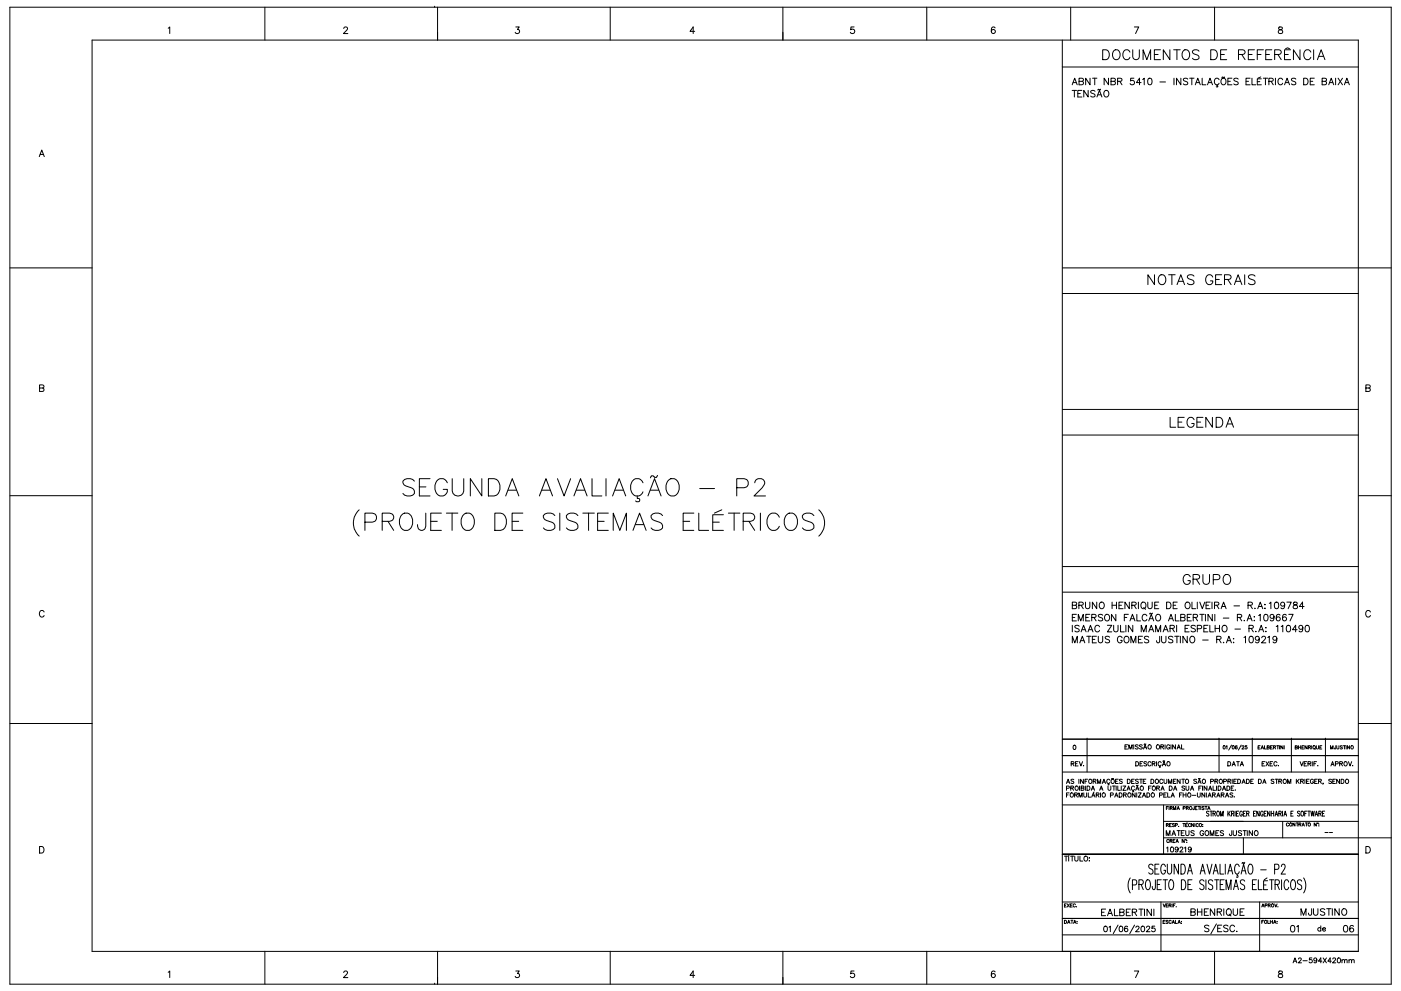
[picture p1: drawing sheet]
<svg xmlns="http://www.w3.org/2000/svg" width="594mm" height="420mm" viewBox="0 0 594 420" stroke-linecap="round" stroke-linejoin="round" font-family="sans-serif">
<defs><g id="words">
<text font-size="17.2" x="170" y="213.8">SEGUNDA AVALIAÇÃO - P2</text>
<text font-size="16.8" x="148.9" y="228.6">(PROJETO DE SISTEMAS ELÉTRICOS)</text>
<text font-size="8.8" x="466.7" y="26.5">DOCUMENTOS DE REFERÊNCIA</text>
<g font-size="7.9">
<text x="485.8" y="122.1">NOTAS GERAIS</text>
<text x="495.3" y="182.4">LEGENDA</text>
<text x="500.9" y="249.1">GRUPO</text>
</g>
<g font-size="6.2">
<text x="466.4" y="389.5">EALBERTINI</text>
<text x="504.1" y="389.5">BHENRIQUE</text>
<text x="550.7" y="389.5">MJUSTINO</text>
<text x="546.5" y="396.5">01 06</text>
</g>
<text font-size="5.7" x="557.7" y="396.2">de</text>
<g font-size="5.3">
<text x="493.5" y="355.6">MATEUS GOMES JUSTINO</text>
<text x="493.9" y="362.3">109219</text>
<text x="547.5" y="409.6">A2-594X420mm</text>
</g>
<g font-size="4.9">
<text x="453.3" y="326">REV.</text>
<text x="519.6" y="326">DATA</text>
<text x="534.5" y="326">EXEC.</text>
<text x="563.4" y="326">APROV.</text>
</g>
<g font-size="4">
<text x="450.5" y="392.6">DATA:</text>
<text x="534.1" y="392.6">FOLHA:</text>
</g>
<text font-size="2.6" x="560.9" y="354.2">--</text>
</g></defs>
<!-- layer: Texto capa -->
<g fill="none" stroke="#000" stroke-width=".42">
<path d="M454.6 36l1.1-2.8 1.1 2.8M454.6 38.3h1.9M455 35h1.4M455.6 38.3v2.8M457 39.7h1.1M457.6 34.5l1.6-.1 .2-.7-.6-.5h-1.2v2.8l1.7-.3 .1-.7-.6-.5M458.8 38.3h-1.8v2.8h1.8M461.4 38.3v2.8l-1.8-2.8v2.8M462.2 33.2v2.8l-1.8-2.8v2.8M463.3 33.2h1.8M464.2 33.2v2.8M464.3 38.7l-.6-.4-1.2 .4 .2 .7 1.4 .5 .2 .4v.4l-.6 .4-1.2-.4"/>
<path d="M466.2 38.1l-.4-.2-.3 .3M466.7 37.8l-.5 .3M468.3 38.7l.3-.2a1.3 1.3 0 0 1 1.6 1.2 1.3 1.3 0 0 1-1.6 1.3l-.5-.9zM470.1 33.2v2.8l-1.9-2.8v2.8M471.1 34.5l1.6-.1 .1-1-1.7-.2v2.8l1.7-.3 .2-.7-.7-.5M473.9 34.5l1.6-.1 .3-.7-.7-.5h-1.2v2.8M474.8 34.5l1 1.5M480.8 33.2h-1.3l-.2 1.2a.99 .99 0 0 1 1.5-.1 .99 .99 0 0 1-.1 1.5 .99 .99 0 0 1-1.5-.4M483.9 35h-2l1.3-1.8v2.8M484.5 33.7l.7-.5v2.8M487 33.3a.92 .92 0 0 1 1.4 .4l.1 .7a1.2 1.2 0 0 1-1 1.6 1.8 1.8 0 0 1-.5-2.7zM491.8 34.8h2.4"/>
<path d="M497.8 33.2v2.8M500.7 33.2v2.8l-1.8-2.8v2.8M503.7 33.6l-.7-.4-1.2 .4 .3 .6 1.6 .9v.4l-.7 .5-1.2-.5M504.4 33.2h1.9M505.4 33.2v2.8M506.8 36l1.1-2.8 1.1 2.8M507.2 35h1.4M509.8 33.2v2.8h1.6M512 36l1.1-2.8 1.1 2.8M512.4 35h1.4M516 36l.4 .7h-.7M516.9 33.8a1.02 1.02 0 0 0-1.1-.6 1.02 1.02 0 0 0-.9 1v.7a1.02 1.02 0 0 0 .9 1.1 1.02 1.02 0 0 0 1.1-.7"/>
<path d="M518.3 33.3a1.31 1.31 0 0 1 1.6 1.2 1.31 1.31 0 0 1-1.6 1.3l-.6-.9v-.7zM519.3 32.6l-.3 .4-.6-.3-.3 .3M520.7 34.5h1M522.4 33.2h-1.7v2.8h1.7M525 33.6l-.6-.4-1.2 .4 .2 .6 1.6 .9v.4l-.6 .5-1.2-.5M528.4 34.5h1M530.1 33.2h-1.7v2.8h1.7M530.9 33.2v2.8h1.6M533.1 34.6h1.1M534.6 32.6l-1.2 .6M534.9 33.4h-1.8v2.6h1.8M535.7 33.2h1.8"/>
<path d="M536.6 33.2v2.8M538.1 34.5l1.5-.1 .2-1-1.7-.2v2.8M539 34.5l.9 1.5M540.8 33.2v2.8M543.9 33.8a1.02 1.02 0 0 0-1.2-.6 1.02 1.02 0 0 0-.8 1v.7a1.02 1.02 0 0 0 .8 1.1 1.02 1.02 0 0 0 1.2-.7M544.7 36l1.1-2.8 1 2.8M545.1 35h1.3M549.5 33.6l-.7-.4-1.2 .4 .3 .6 1.6 .9v.4l-.7 .5-1.2-.5M552.8 33.2h.9a1.5 1.5 0 0 1 1 1.4 1.5 1.5 0 0 1-1 1.4h-.9zM555.6 34.5h1.1M557.3 33.2h-1.7v2.8h1.7M560.6 34.5l1.6-.1 .3-.7-.7-.5h-1.2v2.8l1.8-.3 .1-.7-.7-.5"/>
<path d="M563.4 36l1.1-2.8 1.1 2.8M563.8 35h1.4M566.3 33.2v2.8M567.4 33.2l1.9 2.8M569.3 33.2l-1.9 2.8M570.1 36l1-2.8 1.1 2.8M570.5 35h1.3M465.1 41.1l1.1-2.8 1.1 2.8M465.5 40.2h1.4M454.7 256.6l1.6-.1 .1-1-1.7-.2v2.8l1.7-.3 .2-.7-.7-.5M457.5 256.6l1.6-.1 .1-1-1.7-.2v2.8M458.4 256.6l1 1.5"/>
<path d="M460.3 255.3v2l.8 .8 .9-.4 .1-2.4M465.1 255.3v2.8l-1.9-2.8v2.8M466.4 255.7l.3-.3a1.3 1.3 0 0 1 1.6 1.3 1.3 1.3 0 0 1-1.6 1.2l-.6-.9zM471.6 255.3v2.8M471.6 256.6h1.8M473.4 255.3v2.8M474.5 256.6h1.1M476.2 255.3h-1.7v2.8h1.7M478.9 255.3v2.8l-1.9-2.8v2.8M479.9 256.6l1.6-.1 .2-1-1.8-.2v2.8M480.9 256.6l.9 1.5M482.7 255.3v2.8"/>
<path d="M484.1 255.7l.2-.3a1.3 1.3 0 0 1 1.7 1.3 1.3 1.3 0 0 1-1.7 1.2l-.5-.9zM485 257.5l.8 .8M486.7 255.3v2l.8 .8 .9-.4 .2-2.4M488.7 259.9l-.2 .3M489.6 256.6h1.1M491.4 255.3h-1.8v2.8h1.8M494.7 255.3h.9a1.49 1.49 0 0 1 1 1.4 1.49 1.49 0 0 1-1 1.4h-.9zM497.5 256.6h1M499.2 255.3h-1.7v2.8h1.7M502.8 255.7l.3-.3a1.3 1.3 0 0 1 1.6 1.3 1.3 1.3 0 0 1-1.6 1.2l-.6-.9zM505.4 255.3v2.8h1.6M507.7 255.3v2.8"/>
<path d="M508.8 255.3l1 2.8 1.1-2.8M511.4 256.6h1.1M513.1 255.3h-1.7v2.8h1.7M513.9 255.3v2.8M515 256.6l1.6-.1 .1-1-1.7-.2v2.8M515.9 256.6l1 1.5M517.8 258.1l1.1-2.8 1 2.8M518.2 257.1h1.3M523.2 256.9h2.4M529.2 256.6l1.6-.1 .1-1-1.7-.2v2.8M530.1 256.6l1 1.5M532.1 257.8l.2 .1"/>
<path d="M533.3 258.1l1.1-2.8 1.1 2.8M533.7 257.1h1.4M536.3 256.3h.2zM536.3 257.9h.2zM538.2 255.8l.7-.5v2.8M540.8 255.4a.89 .89 0 0 1 1.3 .4l.1 .7a1.2 1.2 0 0 1-1 1.6 1.77 1.77 0 0 1-.4-2.7zM544.7 256.2a.87 .87 0 0 1-1.1 .7 .87 .87 0 0 1-.4-1.3 .87 .87 0 0 1 1.4 .1l.1 .5a1.31 1.31 0 0 1-1 1.9l-.5-.4M545.7 255.3h1.8l-1.3 2.8M548.6 255.4v.8l1.2 .4 .4 .5a.93 .93 0 0 1-.9 1 .93 .93 0 0 1-1-1l1.8-1.2-.2-.5zM553 257.1h-2l1.3-1.8v2.8M454.7 272.6v-2.8l1.1 2.8 1-2.8v2.8M454.7 265.1v2.8"/>
<path d="M454.7 261.8h1.1M456.4 260.5h-1.7v2.7h1.7M457.2 263.2v-2.7l1.1 2.7 1.1-2.7v2.7M457.6 265.5l-.6-.4-1.2 .4 .2 .7 1.6 .9v.4l-.6 .4-1.2-.4M457.9 272.6l1-2.8 1.1 2.8M458.3 271.6h1.3M458.4 267.9l1.1-2.8 1 2.8M458.8 267h1.3M460.4 261.8h1.1M460.8 269.8h1.9M461.3 267.9l1.1-2.8 1.1 2.8M461.7 267h1.4"/>
<path d="M461.7 269.8v2.8M462.1 260.5h-1.7v2.7h1.7M462.9 261.8l1.6-.1 .2-1-1.8-.2v2.7M463.2 271.1h1.1M463.9 261.8l.9 1.4M464.9 269.8h-1.7v2.8h1.7M465.7 269.8v1.9l.8 .9 .9-.4 .2-2.4M466.3 265.8a1.02 1.02 0 0 0-1.2-.7 1.02 1.02 0 0 0-.8 1.1v.6a1.03 1.03 0 0 0 .8 1.1 1.03 1.03 0 0 0 1.2-.7M467.6 260.9l-.7-.4-1.2 .4 .3 .6 1.3 .6 .3 .4v.4l-.7 .3-1.2-.3M468.6 260.9l.3-.3a1.31 1.31 0 0 1 1.6 1.3 1.31 1.31 0 0 1-1.6 1.2l-.5-.9zM469.6 265.1h1.8l-1.8 2.8h1.8M470.5 270.2l-.7-.4-1.2 .4 .3 .6 1.6 .9v.5l-.7 .4-1.2-.4"/>
<path d="M472.2 265.1v2l.8 .8 1-.4 .1-2.4M473.2 260.5v2.7l-1.9-2.7v2.7M475.2 265.1v2.8h1.6M475.8 270.4a1.02 1.02 0 0 0-1.2-.6 1.02 1.02 0 0 0-.8 1v.7a1 1 0 0 0 1 1.1 1 1 0 0 0 1-1.1h-.6M476.8 261.8h1M476.9 270.2l.2-.3a1.3 1.3 0 0 1 1.7 1.3 1.3 1.3 0 0 1-1.7 1.2l-.5-.9zM477.4 265.1v2.8M478.5 260.5h-1.7v2.7M479.1 263.2l1.1-2.7 1.1 2.7M479.5 272.6v-2.8l1.1 2.8 1.1-2.8v2.8M479.5 262.3h1.4M480.3 265.1v2.8l-1.8-2.8v2.8"/>
<path d="M482.1 260.5v2.7h1.6M482.7 271.1h1.1M483.9 267.9v-2.8l1.1 2.8 1-2.8v2.8M484.5 269.8h-1.8v2.8h1.8M486.3 261.1a1.03 1.03 0 0 0-1.2-.6 1.03 1.03 0 0 0-.8 1v.7a1.02 1.02 0 0 0 .8 1.1 1.02 1.02 0 0 0 1.2-.7M487.1 263.2l1.1-2.7 1 2.7M487.1 267.9l1.1-2.8 1 2.8M487.1 270.2l-.7-.4-1.2 .4 .3 .6 1.6 .9v.5l-.7 .4-1.2-.4M487.5 262.3h1.3M487.5 267h1.3M488 260.1l.1 .1M488 260.1l-.5 .2"/>
<path d="M488.1 260.2h.4M490 267.9v-2.8l1.1 2.8 1.1-2.8v2.8M490.3 260.9l.3-.3a1.31 1.31 0 0 1 1.6 1.3 1.31 1.31 0 0 1-1.6 1.2l-.6-.9zM491.8 269.8l-.2 2.5-.9 .1-.3-.8M492.6 269.8v1.9l.8 .9 .9-.4 .1-2.4M493.2 267.9l1.1-2.8 1 2.8M493.6 267h1.3M495.5 263.2l1-2.7 1.1 2.7M495.9 262.3h1.3M496.1 266.4l1.6-.1 .3-.7-.7-.5h-1.2v2.8M497.1 266.4l.9 1.5M497.3 270.2l-.6-.4-1.2 .4 .2 .6 1.6 .9v.5l-.6 .4-1.2-.4"/>
<path d="M498.1 269.8h1.9M498.4 260.5v2.7h1.6M498.9 265.1v2.8M499.1 269.8v2.8M500.5 269.8v2.8M500.7 261.8l1.5-.1 .2-1-1.7-.2v2.7l1.7-.2 .1-.7-.6-.5M502.5 266.4h1.1M503.4 269.8v2.8l-1.8-2.8v2.8M503.4 261.8h1.1M504.2 265.1h-1.7v2.8h1.7M504.8 270.2l.2-.3a1.3 1.3 0 0 1 1.7 1.3 1.3 1.3 0 0 1-1.7 1.2l-.5-.9zM505.2 260.5h-1.8v2.7h1.8"/>
<path d="M506 261.8l1.6-.1 .1-1-1.7-.2v2.7M506.9 265.5l-.7-.4-1.2 .4 .3 .7 1.6 .9v.4l-.7 .4-1.2-.4M506.9 261.8l.9 1.4M507.7 266.6l1.6-.2 .3-.4-.2-.6-1.7-.3v2.8M508.8 260.5h1.8M509.7 260.5v2.7M510 271.4h2.3M510.5 266.4h1M511.1 260.5v2.7M512.2 265.1h-1.7v2.8h1.7M513 265.1v2.8h1.6M514.1 260.5v2.7l-1.9-2.7v2.7"/>
<path d="M515.1 260.5v2.7M515.3 266.4h1.8M515.3 265.1v2.8M515.9 271.1l1.6-.1 .2-1-1.8-.2v2.8M516.9 271.1l.9 1.5M517.1 265.1v2.8M518.4 265.5l.3-.3a1.31 1.31 0 0 1 1.7 1.3 1.31 1.31 0 0 1-1.7 1.3l-.5-1zM518.7 262.1h2.4M518.9 272.3l.1 .1M520 272.6l1.1-2.8 1.1 2.8M520.4 271.6h1.4M523 270.8h.2z"/>
<path d="M523 272.4h.2zM523.6 266.7h2.4M524.7 261.8l1.6-.1 .3-.7-.7-.5h-1.2v2.7M525.6 261.8l1 1.4M527.5 270.3l.7-.5v2.8M527.6 263l.2 .1M528.8 263.2l1.1-2.7 1 2.7M529.2 262.3h1.3M529.6 266.4l1.6-.1 .1-.9-1.7-.3v2.8M530 269.9a.91 .91 0 0 1 1.3 .4l.2 .7a1.19 1.19 0 0 1-1.1 1.6 1.79 1.79 0 0 1-.4-2.7zM530.5 266.4l1 1.5M531.7 261.5h.3z"/>
<path d="M531.9 263v.2zM532.5 267.6l.2 .2M533.7 261l.7-.5v2.7M533.7 267.9l1.1-2.8 1.1 2.8M534 270.7a.86 .86 0 0 1-1.2 .7 .86 .86 0 0 1-.3-1.3 .86 .86 0 0 1 1.4 .1l.1 .5a1.32 1.32 0 0 1-1.1 1.9l-.5-.4M534.1 267h1.4M535.1 270.4l.5-.6h.5l.6 .5-.4 .9-1.4 1.4h1.9M536.3 260.6a.92 .92 0 0 1 1.3 .4l.1 .7a1.19 1.19 0 0 1-1 1.5 1.79 1.79 0 0 1-.4-2.6zM536.7 266.2h.2zM536.8 267.6v.3zM537.6 270.3l.6-.5v2.8M540.2 261.4a.87 .87 0 0 1-1.1 .7 .87 .87 0 0 1-.4-1.3 .87 .87 0 0 1 1.4 .1l.1 .5a1.31 1.31 0 0 1-1 1.8l-.6-.3"/>
<path d="M541.2 265.6l.6-.5v2.8M541.4 270.7a.86 .86 0 0 1-1.1 .7 .86 .86 0 0 1-.4-1.3 .86 .86 0 0 1 1.4 .1l.1 .5a1.32 1.32 0 0 1-1 1.9l-.6-.4M542.8 260.9l-.2-.3a.92 .92 0 0 0-1.3 .4v1.9a.87 .87 0 0 0 1.4 .1 .87 .87 0 0 0-.3-1.4 .87 .87 0 0 0-1.2 .7M543.3 265.6l.7-.5v2.8M545.4 260.9l-.1-.3a.92 .92 0 0 0-1.3 .4v1.9a.87 .87 0 0 0 1.3 .1 .87 .87 0 0 0-.3-1.4 .87 .87 0 0 0-1.2 .7M545.8 265.2a.91 .91 0 0 1 1.3 .4l.2 .7a1.2 1.2 0 0 1-1.1 1.6 1.78 1.78 0 0 1-.4-2.7zM546.5 260.5h1.8l-1.3 2.7M550.1 267h-2l1.3-1.9v2.8M552.5 266a.87 .87 0 0 1-1.2 .8 .87 .87 0 0 1-.4-1.4 .87 .87 0 0 1 1.4 .1l.2 .5a1.3 1.3 0 0 1-1.1 1.9l-.5-.4M553.8 265.2a.91 .91 0 0 1 1.3 .4l.1 .7a1.2 1.2 0 0 1-1 1.6 1.78 1.78 0 0 1-.4-2.7zM455.3 316a.83 .83 0 0 1 .9 .9 .83 .83 0 0 1-.9 .8l-.3-.7zM477 316.6h.7"/>
<path d="M478.1 315.8h-1.1v1.8h1.1M478.7 317.6v-1.8l.7 1.8 .7-1.8v1.8M480.7 315.8v1.8M482.6 316l-.4-.2-.8 .2 1.2 1.1-.4 .5-.8-.3M484.4 316l-.5-.2-.7 .2 1.2 1.1-.5 .5-.7-.3M484.9 317.6l.7-1.8 .7 1.8M485.1 317h.9M485.9 315.4l-.8 .3M492.2 316.6l1.1-.1v-.6l-1.1-.1v1.8M492.8 316.6l.6 1M494 315.8v1.8M496 316.2a.66 .66 0 0 0-.7-.4 .66 .66 0 0 0-.6 .7v.4a.65 .65 0 0 0 .7 .7 .65 .65 0 0 0 .6-.7h-.4"/>
<path d="M496.5 315.8v1.8M498.4 315.8v1.8l-1.2-1.8v1.8M499.1 317.6l.7-1.8 .7 1.8M499.4 317h.9M501 315.8v1.8h1.1M520 316.4l.3-.2v1.4M522.2 315.9l-1.2 2.1M524.6 316.4l-.1-.2a.64 .64 0 0 0-.7 .6 .64 .64 0 0 0 .7 .7 .43 .43 0 0 0 0-.7 .43 .43 0 0 0-.7 .3M526.3 315.9l-1.2 2.1M526.7 316.5l.5-.3 .3 .4-.9 1h.9M528.7 316.2h-.6l-.1 .6a.49 .49 0 0 1 .7-.1 .49 .49 0 0 1-.1 .8 .49 .49 0 0 1-.7-.2M533.5 316.8h.5"/>
<path d="M534.3 316.2h-.8v1.4h.8M534.7 317.6l.6-1.4 .5 1.4M534.9 317.1h.7M536.2 316.2v1.4h.8M537.3 316.8h.8l.1-.5-.9-.1v1.4l.9-.2-.3-.6M538.7 316.8h.5M539.6 316.2h-.9v1.4h.9M540 316.8h.8v-.5l-.8-.1v1.4M540.4 316.8l.5 .8M541.4 316.2h.9M541.8 316.2v1.4M542.6 316.2v1.4"/>
<path d="M544 316.2v1.4l-.9-1.4v1.4M544.6 316.2v1.4M549.2 316.8h.8l.2-.4-1-.2v1.4l.9-.2-.3-.6M550.6 316.8h.9M550.6 316.2v1.4M551.5 316.2v1.4M552.1 316.8h.5M552.9 316.2h-.8v1.4h.8M554.3 316.2v1.4l-1-1.4v1.4M554.8 316.8h.8l.1-.4-.9-.2v1.4M555.3 316.8l.4 .8M556.2 316.2v1.4"/>
<path d="M557.3 317.3l.4 .4M558.2 316.2v1l.4 .4 .4-.2 .1-1.2M559.7 316.8h.5M560.5 316.2h-.8v1.4h.8M564.2 317.6v-1.4l.5 1.4 .5-1.4v1.4M566.4 316.2v1.2l-.5 .1-.1-.4M566.8 316.2v1l.4 .4 .5-.2 .1-1.2M569.2 316.4l-.8-.2v.4l.7 .3 .1 .5h-.9M569.6 316.2h1M570.1 316.2v1.4M570.8 316.2v1.4M572.3 316.2v1.4l-1-1.4v1.4"/>
<path d="M452.2 334.2l1.1-.1 .1-.7-1.2-.1v1.8M452.2 332.2l.7-1.8 .7 1.8M452.2 337h.7M452.5 331.6h.9M453.4 336.2h-1.2v1.8M454 334.1l1.1-.1 .1-.6-1.2-.1v1.8M454.6 334.1l.6 1M455.3 330.6l-.4-.2-.8 .2 1.2 1.1-.4 .5-.8-.3M455.7 337l1-.1 .1-.6-1.1-.1v1.8M456.3 337l.6 1M457.5 338v-1.8l.7 1.8 .7-1.8v1.8M457.5 330.4v1.8"/>
<path d="M457.8 333.3v1.8M458.4 334.1l1.1-.1 .1-.6-1.2-.1v1.8l1.2-.2v-.4l-.4-.4M459.4 330.4v1.8l-1.2-1.8v1.8M459.6 336.2v1.2l.5 .6 .6-.3 .1-1.5M460.1 331.2h.7M460.3 333.3v1.8M461 333.3h.6a.97 .97 0 0 1 .6 .9 .97 .97 0 0 1-.6 .9h-.6zM461.2 330.4h-1.1v1.8M461.5 336.2v1.8h1M462.8 335.1l.6-1.8 .7 1.8M462.9 338l.7-1.8 .7 1.8M463 334.5h.9"/>
<path d="M463.2 337.4h.9M463.5 331.2l1.1-.1 .1-.4-1.2-.3v1.8M464 335.8l-.4 .2M464.1 331.2l.6 1M464.8 337l1.1-.1 .1-.6-1.2-.1v1.8M465.4 332.2v-1.8l.6 1.8 .7-1.8v1.8M465.4 337l.6 1M466.3 335.1l.7-1.8 .7 1.8M466.6 334.5h.8M466.6 336.2v1.8M467.4 332.2l.7-1.8 .7 1.8M467.7 331.6h.8"/>
<path d="M469.8 333.3v1.3l.6 .5 .6-.3v-1.5M470 332.2l.3 .5h-.5M470.6 330.8a.67 .67 0 0 0-.7-.4 .67 .67 0 0 0-.6 .7v.4a.66 .66 0 0 0 .6 .7 .66 .66 0 0 0 .7-.5M470.9 337.1l1-.1 .1-.7-1.1-.1v1.8M471.5 330.1l-.1 .2M471.7 333.3h1.3M472.1 330l-.6 .1M472.3 333.3v1.8M472.7 338l.7-1.8 .7 1.8M473 337.4h.8M473 331.2h.7M473.3 333.3v1.8"/>
<path d="M474 333.3v1.8h1M474.2 330.4h-1.2v1.8h1.2M474.6 336.2h.6a.97 .97 0 0 1 .6 .9 .97 .97 0 0 1-.6 .9h-.6zM475.4 333.3v1.8M475.9 330.6l-.5-.2-.7 .2 .1 .5 1.1 .6-.5 .5-.7-.3M476.1 333.3h1.3l-1.3 1.8h1.3M476.4 337l1-.1 .1-.6-1.1-.1v1.8M477 337l.6 1M477.9 335.1l.7-1.8 .6 1.8M478 330.4h.6a.97 .97 0 0 1 .7 .9 .97 .97 0 0 1-.7 .9h-.6zM478.1 334.5h.9M479.9 331.2h.6"/>
<path d="M480.5 335.1l.2 .5h-.4M481 330.4h-1.1v1.8h1.1M481.1 333.7a.66 .66 0 0 0-.8-.4 .66 .66 0 0 0-.5 .7 .75 .75 0 0 0 .2 .9 .75 .75 0 0 0 1-.1l.1-.2M481.3 336.2v1.8l-1.2-1.8v1.8M481.6 335.1l.7-1.8 .7 1.8M481.6 322.9h.6a.97 .97 0 0 1 .6 .9 .97 .97 0 0 1-.6 .9h-.6zM481.8 334.5h.9M482 336.2v1.8M482.6 332.9l-.8 .3M482.7 330.6l-.4-.2-.8 .2 .2 .5 1 .6-.4 .5-.8-.3M482.7 336.2h1.2l-1.2 1.8h1.2M483.2 330.4h1.2"/>
<path d="M483.4 323.8h.7M483.8 330.4v1.8M484.4 338l.7-1.8 .7 1.8M484.5 322.9h-1.1v1.8h1.1M484.7 337.4h.9M484.8 331.2h.7M485.9 330.4h-1.1v1.8h1.1M486.2 323.2l-.4-.3-.8 .3 .2 .4 1 .6-.4 .5-.8-.2M486.3 336.2h.6a.97 .97 0 0 1 .7 .9 .97 .97 0 0 1-.7 .9h-.6zM487 334.1h.7M488.1 323.4a.66 .66 0 0 0-.8-.5 .66 .66 0 0 0-.5 .7 .75 .75 0 0 0 .2 1 .75 .75 0 0 0 1-.1l.1-.2M488.1 330.4h.6a.97 .97 0 0 1 .6 .9 .97 .97 0 0 1-.6 .9h-.6z"/>
<path d="M488.1 333.3h-1.1v1.8M488.6 323.8l1-.1 .1-.6-1.1-.2v1.8M489.2 323.8l.6 .9M490.4 322.9v1.8M490.5 334.1l1-.1 .1-.6-1.1-.1v1.8M491.1 334.1l.6 1M491.7 337.1l1-.1 .1-.7-1.1-.1v1.8M491.8 324.7l.2 .6h-.4M492.3 335.1l.7-1.8 .7 1.8M492.4 323.4a.66 .66 0 0 0-.8-.5 .66 .66 0 0 0-.5 .7 .75 .75 0 0 0 .2 1 .75 .75 0 0 0 1-.1l.1-.2M492.5 334.5h.9M492.9 324.7l.7-1.8 .7 1.8"/>
<path d="M493.1 330.8a.67 .67 0 0 0-.8-.4 .67 .67 0 0 0-.5 .7v.4a.66 .66 0 0 0 .5 .7 .66 .66 0 0 0 .8-.5M493.2 324.1h.8M493.5 337h.7M493.6 322.7h.2M493.6 322.7l-.4 .1M493.6 330.4v1.3l.5 .5 .6-.3 .1-1.5M493.9 322.6l-.1 .1M494.6 336.2h-1.1v1.8h1.1M495.1 336.2v1.8h1.1M495.5 332.2v-1.8l.7 1.8 .7-1.8v1.8M495.8 333.3h.6a.97 .97 0 0 1 .7 .9 .97 .97 0 0 1-.7 .9h-.6zM496.6 338l.7-1.8 .7 1.8"/>
<path d="M496.9 337.4h.8M497.5 331.2h.7M497.6 335.1l.7-1.8 .7 1.8M497.9 334.5h.9M498.7 330.4h-1.2v1.8h1.2M500.1 337h.7M500.4 330.4v1.8l-1.2-1.8v1.8M501.1 330.4h1.2M501.3 336.2h-1.2v1.8M501.7 330.4v1.8M501.7 336.2v1.8M501.7 337h1.2"/>
<path d="M502.4 333.5l-.4-.2-.8 .2 .1 .5 1.1 .6-.4 .5-.8-.3M502.9 333.3v1.3l.5 .5 .6-.3 .1-1.5M502.9 336.2v1.8M504.8 335.1l.7-1.8 .7 1.8M505.1 334.5h.8M505.5 337.2h1.6M507.4 330.6l-.4-.2-.8 .2 1.2 1.1-.4 .5-.8-.3M507.7 336.2v1.2l.6 .6 .6-.3v-1.5M507.9 332.2l.7-1.8 .7 1.8M508.2 331.6h.8M508.3 334.1h.7M508.9 330l-.7 .3"/>
<path d="M509.5 333.3h-1.2v1.8M509.9 333.3v1.8M510.9 336.2v1.8l-1.3-1.8v1.8M511.5 336.2v1.8M511.8 333.3v1.8l-1.2-1.8v1.8M512.2 338l.7-1.8 .7 1.8M512.5 335.1l.7-1.8 .7 1.8M512.5 337.4h.8M512.7 334.5h.9M513.3 331.3l1.1-.1 .1-.7-1.2-.1v1.8M514.1 337l1.1-.1 .1-.6-1.2-.1v1.8M514.4 333.3v1.8h1"/>
<path d="M514.7 337l.6 1M515.2 331.2l1-.1 .1-.6-1.1-.1v1.8M515.8 331.2l.6 1M515.9 333.3v1.8M515.9 338l.7-1.8 .7 1.8M516.2 337.4h.9M516.5 333.3h.6a.97 .97 0 0 1 .7 .9 .97 .97 0 0 1-.7 .9h-.6zM517.8 337l1.1-.1 .1-.6-1.2-.1v1.8M518.4 335.1l.7-1.8 .6 1.8M518.4 337l.7 1M518.6 334.5h.9M518.9 331.3l1-.1 .1-.7-1.1-.1v1.8"/>
<path d="M519.7 338l.6-1.8 .7 1.8M519.9 337.4h.9M520.3 333.3h.6a.97 .97 0 0 1 .6 .9 .97 .97 0 0 1-.6 .9h-.6zM520.7 331.2l1-.1 .1-.6-1.1-.1v1.8M521.3 331.2l.6 1M522.1 334.1h.7M522.5 330.4v1.8M522.8 336.4l-.5-.2-.7 .2 1.2 1-.5 .6-.7-.3M523.2 333.3h-1.1v1.8h1.1M523.2 331.2h.7M523.4 337.8l.1 .1M523.8 334.9l.1 .1"/>
<path d="M524.3 330.4h-1.1v1.8h1.1M524.8 330.4h.6a.97 .97 0 0 1 .7 .9 .97 .97 0 0 1-.7 .9h-.6zM526.7 332.2l.6-1.8 .7 1.8M526.9 331.6h.9M528.5 330.4h.6a.97 .97 0 0 1 .7 .9 .97 .97 0 0 1-.7 .9h-.6zM530.4 331.2h.7M531.5 330.4h-1.1v1.8h1.1M533.6 330.4h.6a.96 .96 0 0 1 .7 .9 .96 .96 0 0 1-.7 .9h-.6zM535.5 332.2l.6-1.8 .7 1.8M535.7 331.6h.9M540.2 330.6l-.4-.2-.8 .2 .2 .5 1 .6-.4 .5-.8-.3M540.7 330.4h1.2"/>
<path d="M541.3 330.4v1.8M542.3 331.2l1-.1 .1-.6-1.1-.1v1.8M542.9 331.2l.6 1M546 332.2v-1.8l.7 1.8 .7-1.8v1.8M549.7 330.4v1.8M550.1 331.1l.8 1.1M550.9 330.4l-1.2 1.2M551.3 322.9l.7 1.8 .7-1.8M551.5 331.2l1-.1 .1-.6-1.1-.1v1.8M552.1 331.2l.6 1M553 323.8h.7M553.3 330.4v1.8"/>
<path d="M554 331.2h.7M554.1 322.9h-1.1v1.8h1.1M554.6 323.8l1.1-.1 .1-.6-1.2-.2v1.8M555.1 330.4h-1.1v1.8h1.1M555.2 323.8l.7 .9M556.5 322.9v1.8M557 330.8a.67 .67 0 0 0-.8-.4 .67 .67 0 0 0-.6 .7v.4a.65 .65 0 0 0 .7 .7 .65 .65 0 0 0 .7-.7h-.5M557.2 323.8h.6M557.5 331.2h.7M558.3 322.9h-1.1v1.8M558.6 330.4h-1.1v1.8h1.1M558.8 324.6h.1"/>
<path d="M559.1 331.2l1-.1 .1-.6-1.1-.1v1.8M559.7 331.2l.6 1M561.1 332.1l-.2 .4M564.6 330.6l-.4-.2-.8 .2 .2 .5 1 .6-.4 .5-.8-.3M565.2 331.2h.6M566.3 330.4h-1.1v1.8h1.1M568 330.4v1.8l-1.2-1.8v1.8M568.7 330.4h.6a.97 .97 0 0 1 .6 .9 .97 .97 0 0 1-.6 .9h-.6zM494.6 349.8l.7-.1 .1-.4-.8-.2v1.4M494.6 342.6h.5M495.4 341.9h-.8v1.4M495.7 341.9v1.4"/>
<path d="M496.2 342.6l.8-.1 .1-.4-.9-.2v1.4M496.7 342.6l.4 .7M496.7 349.1h-.8v1.4M497.6 343.3v-1.4l.5 1.4 .5-1.4v1.4M498 349.3h-.9l.9 .8-.3 .4-.6-.2M498.4 349.8h.8v-.5l-.8-.2v1.4M499.1 343.3l.5-1.4 .5 1.4M499.3 342.8h.6M501.6 349.1h.9M501.7 342.6h.8v-.5l-.8-.2v1.4M502 349.1v1.4M503.1 342.6l.7-.1 .1-.4-.8-.2v1.4"/>
<path d="M503.4 348.9l-.5 .2M503.5 342.6l.4 .7M503.6 349.3h-.9v1.2M504.9 349.5a.5 .5 0 0 0-.6-.4 .5 .5 0 0 0-.4 .6v.3a.5 .5 0 0 0 .4 .5 .5 .5 0 0 0 .6-.3M506.2 349.1v1.4l-.9-1.4v1.4M506.4 341.9v1.2l-.5 .1-.1-.4M506.7 349.1v1.4M506.8 342.6h.5M507.6 341.9h-.8v1.4h.8M508 341.9h.9M508.2 349.5a.5 .5 0 0 0-.6-.4 .5 .5 0 0 0-.4 .6v.3a.5 .5 0 0 0 .4 .5 .5 .5 0 0 0 .6-.3M508.5 341.9v1.4"/>
<path d="M509.2 341.9v1.4M510.6 342.1l-.8-.1-.1 .4 .9 .7h-.9M511 341.9h.8M511.4 341.9v1.4M512.1 343.3l.5-1.4 .5 1.4M512.3 342.8h.6M512.6 344.2l-.3-.3-.7 .3 .2 .5 .5 .3a.55 .55 0 0 1 .2 .9 .55 .55 0 0 1-.9-.2M513.1 343.9h1M513.6 343.9v2.1M514.4 344.9l.9-.1v-.8l-.9-.1v2.1M514.9 344.9l.5 1.1M516.2 344l.2-.1a1.1 1.1 0 0 1 .7 1.1 1.1 1.1 0 0 1-.7 1 1.47 1.47 0 0 1-.2-2z"/>
<path d="M517.5 346v-2.1l.6 2.1 .6-2.1v2.1M520.7 343.9v2.1M521 344.8l.7 1.2M521.7 343.9l-1 1.4M522.2 344.9l.9-.1v-.8l-.9-.1v2.1M522.7 344.9l.5 1.1M523.7 343.9v2.1M524.3 344.9h.6M525.3 343.9h-1v2.1h1M526.8 344.4a.58 .58 0 0 0-.7-.5 .58 .58 0 0 0-.4 .8v.5a.59 .59 0 0 0 .5 .8 .59 .59 0 0 0 .6-.8h-.4M527.2 344.9h.6M528.2 343.9h-1v2.1h1"/>
<path d="M528.6 344.9l.9-.1v-.8l-.9-.1v2.1M529.1 344.9l.5 1.1M531.5 344.9h.6M532.5 343.9h-1v2.1h1M534 343.9v2.1l-1.1-2.1v2.1M535.6 344.4a.58 .58 0 0 0-.7-.5 .58 .58 0 0 0-.4 .8v.5a.59 .59 0 0 0 .6 .8 .59 .59 0 0 0 .5-.8h-.3M536.1 344.9h.6M537 343.9h-.9v2.1h.9M538.5 343.9v2.1l-1-2.1v2.1M539.1 344.9h1M539.1 343.9v2.1M540.1 343.9v2.1"/>
<path d="M540.7 346l.6-2.1 .5 2.1M540.9 345.3h.7M542.3 344.9l.9-.1v-.8l-.9-.1v2.1M542.8 344.9l.5 1.1M543.8 343.9v2.1M544.4 346l.6-2.1 .6 2.1M544.6 345.3h.8M546.4 349.2a.49 .49 0 0 0-.5-.3 .49 .49 0 0 0-.4 .5v.3a.49 .49 0 0 0 .4 .5 .49 .49 0 0 0 .5-.3M547.4 344.9h.6M548.3 343.9h-.9v2.1h.9M549.1 348.9v1.3l-.9-1.3v1.3M549.6 348.9h.9"/>
<path d="M550.1 348.9v1.3M550.8 349.5h.7l.1-.5-.8-.1v1.3M551.2 344.2l-.4-.3-.6 .3 .1 .5 .6 .3a.55 .55 0 0 1 .2 .9 .55 .55 0 0 1-.9-.2M551.2 349.5l.5 .7M551.9 344l.2-.1a1.1 1.1 0 0 1 .7 1.1 1.1 1.1 0 0 1-.7 1 1.47 1.47 0 0 1-.2-2zM552.1 350.2l.5-1.3 .5 1.3M552.3 349.8h.6M553.2 344.9h.6M553.5 348.9h.9M554 348.9v1.3M554.2 343.9h-1v2.1M554.6 343.9h1"/>
<path d="M555.1 343.9v2.1M555.9 343.9l.3 2.1 .4-2.1 .4 2.1 .3-2.1M557.6 346l.6-2.1 .6 2.1M557.8 345.3h.8M558.2 348.9v1.3l-.9-1.3v1.3M559.2 344.9l.9-.1v-.8l-.9-.1v2.1M559.2 349.4h.1M559.2 350.1h.1M559.7 344.9l.6 1.1M560.8 344.9h.5M561.7 343.9h-.9v2.1h.9M451.4 363h1.3"/>
<path d="M452.1 363v2.1M453.2 363v2.1M453.4 362.6l-.2 .2M453.9 363h1.4M454.6 363v2.1M455.7 363v1.5l.6 .6 .7-.3 .1-1.8M457.9 363v2.1h1.2M459.8 363.3l.2-.2a.94 .94 0 0 1 1.3 1 .94 .94 0 0 1-1.5 .7zM461.9 363.7h.1M461.9 364.9h.1M479.3 372.2a5.9 5.9 0 0 0 0 6.4M480.2 375.2h1.2a1.21 1.21 0 0 0 .7-1.1 1.21 1.21 0 0 0-.7-1.1h-1.2v4.2"/>
<path d="M483 375l1.5-.2 .3-.6-.3-1-1.5-.2v4.2M483.9 375l.9 2.2M486.2 373.2l.3-.2a1.82 1.82 0 0 1 1.3 2.6l-.1 .6a.92 .92 0 0 1-.5 .8 .92 .92 0 0 1-1 0l-.5-1.4 .1-1.6zM488.9 367a.97 .97 0 0 0-1.5-.4 .97 .97 0 0 0 .2 1.6l.8 .4a1.05 1.05 0 0 1 .5 1.5 1.05 1.05 0 0 1-1.5 .3l-.3-.4M489.7 368.4h1.1M489.9 373v3.2l-.5 1-.7-.4-.1-1M490.7 375h1.1M491.4 366.4h-1.7v4.2h1.7M492.4 373h-1.7v4.2h1.7M493.2 373h1.8M494.1 373v4.2M494.2 367.4a.92 .92 0 0 0-.5-.9 .92 .92 0 0 0-.9 .1 3.2 3.2 0 0 0 .2 4 1.15 1.15 0 0 0 1.2-1.6h-.7"/>
<path d="M495 366.4v3l.4 1 .4 .2 .9-.6 .1-3.6M496.1 373.2l.3-.2a1.82 1.82 0 0 1 1.3 2.6l-.2 .6a.92 .92 0 0 1-.4 .8 .92 .92 0 0 1-1 0l-.5-1.4 .1-1.6zM499.7 366.4v4.2l-1.8-4.2v4.2M500.8 366.4h.9a2.76 2.76 0 0 1 0 4.2h-.9zM501 373h.9a2.74 2.74 0 0 1 0 4.2h-.9zM503.5 370.6l1.1-4.2 1 4.2M503.7 375h1.1M503.9 369.2h1.3M505.4 373h-1.7v4.2h1.7M508.9 370.6l1.1-4.2 1 4.2M509.3 369.2h1.3M510.6 373.6a.97 .97 0 0 0-1.6-.4 .97 .97 0 0 0 .3 1.6l1 .6 .3 1.2a.99 .99 0 0 1-1 .6 .99 .99 0 0 1-.9-.6"/>
<path d="M511.4 373v4.2M511.8 366.4l1.1 4.2 1-4.2M514.2 373.6a.97 .97 0 0 0-1.5-.4 .97 .97 0 0 0 .2 1.6l1.1 .6 .2 1.2a.99 .99 0 0 1-.9 .6 .99 .99 0 0 1-.9-.6M514.4 370.6l1.1-4.2 1.1 4.2M514.8 369.2h1.4M515 373h1.9M516 373v4.2M517.3 366.4v4.2h1.6M517.4 375h1.1M519.1 373h-1.7v4.2h1.7M519.6 366.4v4.2M519.9 377.2v-4.2l1.1 4.2 1-4.2v4.2"/>
<path d="M520.6 370.6l1.1-4.2 1 4.2M521 369.2h1.3M523.1 377.2l1-4.2 1.1 4.2M523.5 375.8h1.3M524.6 370.6l.4 1.2h-.7M525.5 367.4a.92 .92 0 0 0-.5-.9 .92 .92 0 0 0-1 .1 3.2 3.2 0 0 0 .3 4 1.01 1.01 0 0 0 1.2-1M526.3 370.6l1-4.2 1.1 4.2M526.7 369.2h1.3M527.3 366l-.4-.3-.2 .5M527.3 366h.4M527.8 373.6a.97 .97 0 0 0-1.6-.4 .97 .97 0 0 0 .3 1.6l1 .6 .3 1.2a.99 .99 0 0 1-.9 .6 .99 .99 0 0 1-.9-.6M527.8 365.6l-.1 .4"/>
<path d="M529.7 366.6l.3-.2a1.83 1.83 0 0 1 1.3 2.6l-.2 .6a.93 .93 0 0 1-.4 .8 .93 .93 0 0 1-1 0l-.5-1.4v-1zM531.1 375h1M532.8 373h-1.7v4.2h1.7M533.6 373v4.2h1.6M534.6 368.8h2.3M535.8 375.2h1.1M537.3 372.2l-1.2 .8M537.5 373.4h-1.7v3.8h1.7M538.3 373h1.9M539.2 373v4.2M540.5 368.6h1.2a1.21 1.21 0 0 0 .7-1.1 1.21 1.21 0 0 0-.7-1.1h-1.2v4.2M540.7 375l1.6-.2 .2-.6-.2-1-1.6-.2v4.2"/>
<path d="M541.6 375l.9 2.2M543.4 367.4l.1-.6a.89 .89 0 0 1 1.3-.1 .89 .89 0 0 1 0 1.3l-1.6 2.6h1.9M543.4 373v4.2M546.5 374a.92 .92 0 0 0-.5-.8 .92 .92 0 0 0-1 0 3.2 3.2 0 0 0 .3 4 1.02 1.02 0 0 0 1.2-1M547.8 373.2l.2-.2a1.82 1.82 0 0 1 1.4 2.6l-.2 .6a.92 .92 0 0 1-.5 .8 .92 .92 0 0 1-.9 0l-.5-1.4 .1-1.6zM552 373.6a.97 .97 0 0 0-1.6-.4 .97 .97 0 0 0 .3 1.6l1 .6 .3 1.2a.99 .99 0 0 1-.9 .6 .99 .99 0 0 1-1-.6M552.8 372.2a5.9 5.9 0 0 1 0 6.4M451.4 383.8h.5M452.2 383.2h-.8v1.3h.8M452.6 383.2l.9 1.3M453.5 383.2l-.9 1.3M453.8 383.8h.6"/>
<path d="M454.7 383.2h-.9v1.3h.9M456 383.5a.49 .49 0 0 0-.6-.3 .49 .49 0 0 0-.3 .5v.3a.49 .49 0 0 0 .3 .5 .49 .49 0 0 0 .6-.3M456.5 384.4v.1M468.3 392.8a1.16 1.16 0 0 1 1.4 .8 1.16 1.16 0 0 1-.8 1.4l-.8-.4-.1-.9zM470.3 393.1l.5-.4v2.3M474.1 392.2l-2 3.6M474.9 392.8a1.16 1.16 0 0 1 1.4 .8 1.16 1.16 0 0 1-.9 1.4l-.7-.4-.2-.9zM478.2 393l-.2-.2a1.16 1.16 0 0 0-1.4 .8 1.16 1.16 0 0 0 .9 1.4 .74 .74 0 0 0 .8-.6 .74 .74 0 0 0-.7-.8 .74 .74 0 0 0-.8 .6M481.1 392.2l-2 3.6M481.7 393.2l.2-.4 .7-.1 .4 .6-1.5 1.7h1.6M484.1 392.8a1.16 1.16 0 0 1 1.4 .8 1.16 1.16 0 0 1-.8 1.4l-.8-.4-.1-.9zM486.2 393.2l.2-.4 .7-.1 .4 .6-1.4 1.7h1.5"/>
<path d="M489.7 392.7h-1.2l-.1 1a.83 .83 0 0 1 1.3 0 .83 .83 0 0 1-.2 1.2 .83 .83 0 0 1-1.2-.3M493.2 383.2l.5 1.3 .5-1.3M493.2 390.8h.5M494 390.2h-.8v1.3h.8M494.5 383.8h.5M495.3 390.4h-.9l.9 .7-.3 .4-.6-.2M495.3 383.2h-.8v1.3h.8M495.7 383.8h.7l.1-.5-.8-.1v1.3M496.1 383.8l.5 .7M496.6 390.5a.49 .49 0 0 0-.5-.3 .49 .49 0 0 0-.4 .5v.3a.49 .49 0 0 0 .4 .5 .49 .49 0 0 0 .5-.3M497 391.5l.5-1.3 .5 1.3M497 383.2v1.3"/>
<path d="M497.2 391.1h.6M497.5 383.8h.5M498.4 383.2h-.9v1.3M498.4 390.2v1.3h.8M498.7 384.4l.1 .1M499.5 391.5l.5-1.3 .5 1.3M499.7 391.1h.6M501 390.6h.1M501 391.4h.1M512.6 392.6l-.6-.4-1.2 .4 .2 .7 1.6 .9v.4l-.6 .4-1.2-.4M515.8 391.7l-2.4 4.3M516.3 393.6h1.1"/>
<path d="M518.1 392.2h-1.8v2.8h1.8M520.7 392.6l-.6-.4-1.2 .4 .2 .7 1.6 .9v.4l-.6 .4-1.2-.4M523.5 392.9a1.03 1.03 0 0 0-1.2-.7 1.03 1.03 0 0 0-.8 1.1v.7a1.03 1.03 0 0 0 .8 1 1.03 1.03 0 0 0 1.2-.6M524.5 394.8l.1 .1M535 384.5l.5-1.3 .5 1.3M535.2 384.1h.7M536.4 383.9l.8-.1 .1-.5-.9-.1v1.3M537.8 383.8h.7l.1-.5-.8-.1v1.3M538.2 383.8l.5 .7M540.5 383.2l.5 1.3 .5-1.3M541.9 384.4v.1"/>
<circle cx="487.5" cy="316.6" r=".83"/>
<circle cx="491" cy="316.6" r=".83"/>
<circle cx="519.1" cy="316.8" r=".64"/>
<circle cx="522.9" cy="316.8" r=".64"/>
<circle cx="557.3" cy="316.8" r=".64"/>
<circle cx="573.3" cy="316.8" r=".64"/>
<circle cx="454.5" cy="337" r=".83"/>
<circle cx="456.5" cy="334.1" r=".83"/>
<circle cx="462.3" cy="331.2" r=".83"/>
<circle cx="468" cy="337" r=".83"/>
<circle cx="471.8" cy="331.2" r=".83"/>
<circle cx="478.9" cy="337" r=".83"/>
<circle cx="484.2" cy="334.1" r=".83"/>
<circle cx="488.8" cy="337" r=".83"/>
<circle cx="489.3" cy="334.1" r=".83"/>
<circle cx="490.6" cy="331.2" r=".83"/>
<circle cx="495.5" cy="323.7" r=".83"/>
<circle cx="503.3" cy="331.2" r=".83"/>
<circle cx="504.3" cy="337" r=".83"/>
<circle cx="510.5" cy="331.2" r=".83"/>
<circle cx="517.7" cy="331.2" r=".83"/>
<circle cx="544.8" cy="331.2" r=".83"/>
<circle cx="571.2" cy="331.2" r=".83"/>
<circle cx="504.9" cy="342.5" r=".62"/>
<circle cx="509" cy="349.7" r=".61"/>
<circle cx="547.3" cy="349.5" r=".62"/>
<circle cx="555.2" cy="349.5" r=".62"/>
<circle cx="558.8" cy="349" r=".13"/>
<circle cx="539.6" cy="383.8" r=".61"/>
</g>
<!-- layer: 0 -->
<g fill="none" stroke="#000" stroke-width=".42">
<path d="M4.2 3.1h585.7v414.2h-585.7zM39 17h537v386.4h-537zM71.3 12l.7-.6v2.8M112.3 3.1v13.9M145.8 12.1l.5-.7h.5l.6 .6-.4 .9-1.4 1.3h1.9M184.3 3.1h.1M185.5 3.1v13.9M218.7 11.4h1.5l-.8 1.1a.93 .93 0 0 1 .7 1.5 .93 .93 0 0 1-1.6-.3M258.8 3.1v13.9M294.6 13.3h-2l1.3-1.9v2.8M332 3.1v13.9M362.2 11.4h-1.3l-.2 1.2a.98 .98 0 0 1 1.5 0 .98 .98 0 0 1-.2 1.5 .98 .98 0 0 1-1.4-.4"/>
<path d="M393 3.1v13.9M421.9 11.8l-.1-.2a.91 .91 0 0 0-1.3 .4v1.8a.87 .87 0 0 0 1.4 .1 .87 .87 0 0 0-.4-1.3 .87 .87 0 0 0-1.1 .7M450.5 17v386.4M454 3.1v13.9M481 11.4h1.9l-1.4 2.8M515 3.1v13.9M542.3 11.6v.8l1.2 .4 .4 .5a.93 .93 0 0 1-.9 1 .93 .93 0 0 1-1-1l1.8-1.2-.2-.5zM450.5 28.4h125.5M16.7 66.4l1-2.8 1.1 2.8M17.1 65.5h1.3M4.2 113.6h34.9M450.5 113.6h139.5"/>
<path d="M450.5 124.4h125.5M16.8 164.5l1.6-.1 .1-1-1.7-.2v2.8l1.7-.3 .1-.7-.6-.5M450.5 173.6h125.5M579.2 164.5l1.6-.1 .2-.7-.6-.5h-1.2v2.8l1.7-.3 .1-.7-.6-.5M450.5 184.4h125.5M4.2 210.2h34.9M576 210.2h14M18.7 259.5a1.03 1.03 0 0 0-1.2-.7 1.03 1.03 0 0 0-.8 1.1v.7a1.02 1.02 0 0 0 .8 1 1.02 1.02 0 0 0 1.2-.7M450.5 251.1h125.5M450.5 240.2h125.5M581.1 259.5a1.03 1.03 0 0 0-1.2-.7 1.03 1.03 0 0 0-.8 1.1v.7a1.02 1.02 0 0 0 .8 1 1.02 1.02 0 0 0 1.2-.7M4.2 306.7h34.9"/>
<path d="M450.5 313.4h125.5M461 313.4h.1M461 313.4v13.9M516.9 313.4h.1M516.9 313.4v13.9M531 313.4h.1M531 313.4v13.9M547.6 313.4h.1M547.6 313.4v13.9M562 313.4h.1M562 313.4v13.9M576 306.7h14"/>
<path d="M450.5 320.4h125.5M450.5 327.3h125.5M16.8 358.9h.9a1.48 1.48 0 0 1 1 1.4 1.48 1.48 0 0 1-1 1.4h-.9zM450.5 341.3h125.5M493.4 355.2h96.6M493.4 348.2h82.6M493.4 341.3v20.9M527.2 355.2v7M543.9 348.2v7M579.2 358.9h.9a1.48 1.48 0 0 1 1 1.4 1.48 1.48 0 0 1-1 1.4h-.9zM450.5 362.2h125.5M450.5 389.4h125.5h-125.5"/>
<path d="M450.5 382.4h125.5M450.5 396.4h125.5M492.3 382.4v21M534.1 382.4v21M71.3 412.2l.7-.5v2.8M112.3 403.3v14M145.8 412.3l.5-.6h.5l.6 .5-.4 .9-1.4 1.4h1.9M184.3 417.3h.1M185.5 403.3v14M218.7 411.7h1.5l-.8 1.1a.93 .93 0 0 1 .7 1.4 .93 .93 0 0 1-1.6-.3M258.8 403.3v14M294.6 413.5h-2l1.3-1.8v2.8"/>
<path d="M332 403.3v14M362.2 411.7h-1.3l-.2 1.2a.98 .98 0 0 1 1.5-.1 .98 .98 0 0 1-.2 1.5 .98 .98 0 0 1-1.4-.4M393 403.3v14M421.9 412.1l-.1-.3a.91 .91 0 0 0-1.3 .4v1.9a.87 .87 0 0 0 1.4 .1 .87 .87 0 0 0-.4-1.4 .87 .87 0 0 0-1.1 .7M454 403.3v14M481 411.7h1.9l-1.4 2.8M515 403.3v14M542.3 411.8v.8l1.2 .4 .4 .5a.93 .93 0 0 1-.9 1 .93 .93 0 0 1-1-1l1.8-1.2-.2-.5z"/>
</g>
<use href="#words"/>
</svg>
